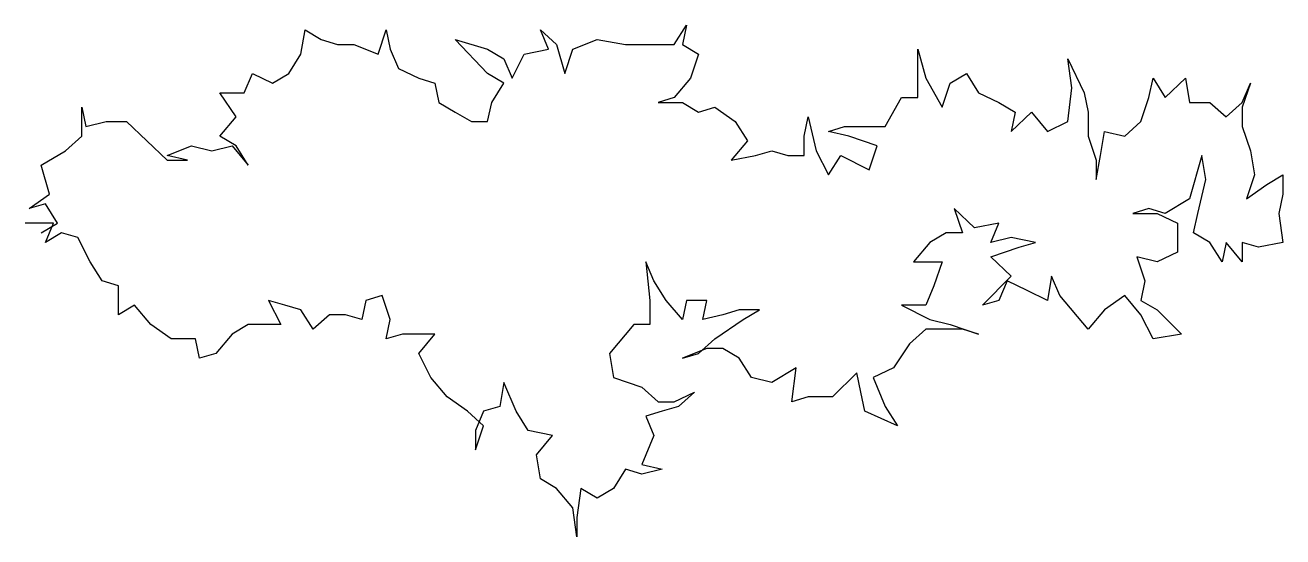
# Model space of a CAD drawing. Extents: x 7.73 to 15.78, y 17.65 to 20.92.
import ezdxf

# ---------------------------------------------------------------- set-up
doc = ezdxf.new("R2010")
doc.units = 0
doc.header["$LTSCALE"] = 0.5
doc.header["$MEASUREMENT"] = 0
doc.layers.get('0').update_dxf_attribs({"linetype": 'CONTINUOUS'})

msp = doc.modelspace()

# ---------------------------------------------------------------- linework, layer by layer
msp.add_lwpolyline([(7.8324, 19.5947), (7.9364, 19.6563), (7.8585, 19.7802), (7.7545, 19.7491), (7.8846, 19.8418), (7.8324, 20.0273), (7.9882, 20.1201), (8.0923, 20.2128), (8.0923, 20.3989), (8.1184, 20.275), (8.2481, 20.3061), (8.3782, 20.3061), (8.5079, 20.1823), (8.6381, 20.0584), (8.7678, 20.0584), (8.6381, 20.0895), (8.7939, 20.1512), (8.9236, 20.1201), (9.0538, 20.1512), (9.1573, 20.0273), (9.0794, 20.1512), (8.9759, 20.2128), (9.0794, 20.3367), (8.9759, 20.4916), (9.1317, 20.4916), (9.1835, 20.615), (9.3132, 20.5533), (9.4172, 20.615), (9.4951, 20.7388), (9.5212, 20.8938), (9.6253, 20.8316), (9.7288, 20.8005), (9.8329, 20.8005), (9.9887, 20.7388), (10.0409, 20.8938), (10.0666, 20.7699), (10.1188, 20.6461), (10.2486, 20.5844), (10.3526, 20.5533), (10.3787, 20.4295), (10.4823, 20.3678), (10.5863, 20.3061), (10.6903, 20.3061), (10.7165, 20.4295), (10.7944, 20.5533), (10.6903, 20.615), (10.4823, 20.8316), (10.6903, 20.7699), (10.7944, 20.7077), (10.8462, 20.5844), (10.9241, 20.7388), (11.0799, 20.7699), (11.0281, 20.8938), (11.1321, 20.8005), (11.1839, 20.615), (11.2357, 20.7699), (11.3915, 20.8316), (11.5735, 20.8005), (11.8851, 20.8005), (11.9635, 20.9243), (11.9374, 20.8005), (12.0414, 20.7388), (11.9892, 20.5844), (11.8851, 20.4606), (11.7816, 20.4295), (11.9374, 20.4295), (12.0414, 20.3678), (12.145, 20.3989), (12.2751, 20.3061), (12.3531, 20.1823), (12.249, 20.0584), (12.4048, 20.0895), (12.5089, 20.1201), (12.6129, 20.0895), (12.7165, 20.0895), (12.7165, 20.2128), (12.7426, 20.3367), (12.7944, 20.1201), (12.8728, 19.9657), (12.9507, 20.0895), (13.1322, 19.9968), (13.1844, 20.1512), (13.0025, 20.2128), (12.8728, 20.2439), (12.9763, 20.275), (13.2362, 20.275), (13.3402, 20.4606), (13.4443, 20.4606), (13.4443, 20.7699), (13.4961, 20.5844), (13.6001, 20.3989), (13.6519, 20.5533), (13.7559, 20.615), (13.8338, 20.4916), (13.9635, 20.4295), (14.0675, 20.3678), (14.0414, 20.2439), (14.1716, 20.3678), (14.2756, 20.2439), (14.4053, 20.3061), (14.4314, 20.5222), (14.4053, 20.7077), (14.5093, 20.4916), (14.535, 20.3678), (14.535, 20.2128), (14.5873, 20.0584), (14.5873, 19.9346), (14.6134, 20.0895), (14.639, 20.2439), (14.7692, 20.2128), (14.8728, 20.3061), (14.925, 20.4606), (14.9507, 20.5844), (15.0291, 20.4606), (15.1588, 20.5844), (15.1849, 20.4295), (15.3146, 20.4295), (15.4186, 20.3367), (15.5226, 20.4295), (15.5744, 20.5533), (15.5226, 20.3989), (15.5226, 20.275), (15.5744, 20.1201), (15.6006, 19.9657), (15.5483, 19.8113), (15.6785, 19.904), (15.782, 19.9657), (15.782, 19.8418), (15.7564, 19.7185), (15.782, 19.5325), (15.6262, 19.5019), (15.5226, 19.5325), (15.5226, 19.4091), (15.4186, 19.5325), (15.3925, 19.4091), (15.3146, 19.5325), (15.2105, 19.5947), (15.2367, 19.7185), (15.2885, 19.9346), (15.2628, 20.0895), (15.1849, 19.8113), (15.0291, 19.7185), (14.925, 19.7491), (14.821, 19.7185), (14.9768, 19.7185), (15.107, 19.6563), (15.107, 19.4708), (14.9768, 19.4091), (14.8471, 19.4397), (14.8989, 19.2853), (14.8728, 19.1614), (14.9768, 19.0998), (15.1326, 18.9448), (14.9507, 18.9143), (14.8728, 19.0687), (14.7692, 19.1925), (14.639, 19.0998), (14.535, 18.9759), (14.3535, 19.1925), (14.3013, 19.3164), (14.2756, 19.1614), (14.1455, 19.2236), (14.0158, 19.2853), (13.9635, 19.1614), (13.8599, 19.1309), (14.0414, 19.3164), (13.9117, 19.4397), (14.0937, 19.5019), (14.1977, 19.5325), (14.0414, 19.5636), (13.9117, 19.5325), (13.9635, 19.6563), (13.8077, 19.6252), (13.678, 19.7491), (13.7298, 19.5947), (13.6258, 19.5947), (13.5222, 19.5325), (13.4181, 19.4091), (13.6001, 19.4091), (13.5478, 19.2542), (13.4961, 19.1309), (13.3402, 19.1309), (13.5222, 19.0381), (13.6519, 19.007), (13.8338, 18.9448), (13.7298, 18.9759), (13.4961, 18.9759), (13.392, 18.8832), (13.2884, 18.7288), (13.1583, 18.6666), (13.2362, 18.481), (13.3141, 18.3572), (13.1065, 18.4505), (13.0804, 18.5738), (13.0543, 18.6977), (12.8984, 18.5432), (12.7426, 18.5432), (12.6386, 18.5121), (12.6647, 18.7288), (12.5089, 18.636), (12.3787, 18.6666), (12.3008, 18.7904), (12.1972, 18.8521), (12.0932, 18.8521), (11.9374, 18.7904), (12.0414, 18.8215), (12.145, 18.9143), (12.3269, 19.0381), (12.431, 19.0998), (12.3008, 19.0998), (12.1972, 19.0687), (12.0671, 19.0381), (12.0932, 19.1614), (11.9635, 19.1614), (11.9374, 19.0381), (11.8333, 19.1614), (11.7554, 19.2853), (11.7036, 19.4091), (11.7293, 19.1614), (11.7293, 19.007), (11.6257, 19.007), (11.4695, 18.8215), (11.4956, 18.6666), (11.6775, 18.6049), (11.7816, 18.5121), (11.8851, 18.5121), (12.0153, 18.5738), (11.9113, 18.481), (11.8072, 18.4505), (11.7036, 18.4194), (11.7554, 18.2955), (11.6775, 18.11), (11.8072, 18.0789), (11.6775, 18.0484), (11.5735, 18.0789), (11.4956, 17.9556), (11.3915, 17.8934), (11.288, 17.9556), (11.2618, 17.7696), (11.2618, 17.6462), (11.2357, 17.8318), (11.1321, 17.9556), (11.0281, 18.0173), (11.002, 18.1717), (11.106, 18.2955), (10.9502, 18.3266), (10.8723, 18.4505), (10.7944, 18.636), (10.7683, 18.481), (10.6642, 18.4505), (10.6124, 18.3266), (10.6124, 18.2028), (10.6642, 18.3572), (10.5602, 18.4505), (10.4305, 18.5432), (10.3265, 18.6666), (10.2486, 18.8215), (10.3526, 18.9448), (10.1445, 18.9448), (10.0409, 18.9143), (10.0666, 19.0381), (10.0148, 19.1925), (9.9108, 19.1614), (9.8851, 19.0381), (9.7811, 19.0687), (9.6771, 19.0687), (9.573, 18.9759), (9.4951, 19.0998), (9.3915, 19.1309), (9.2875, 19.1614), (9.3654, 19.007), (9.1573, 19.007), (9.0538, 18.9448), (8.9497, 18.8215), (8.8457, 18.7904), (8.8196, 18.9143), (8.6638, 18.9143), (8.5341, 19.007), (8.43, 19.1309), (8.326, 19.0687), (8.326, 19.2542), (8.2224, 19.2853), (8.1445, 19.4091), (8.0666, 19.5636), (7.9626, 19.5947), (7.8585, 19.5325), (7.9103, 19.6563), (7.7288, 19.6563)])

doc.saveas('drawing.dxf')
